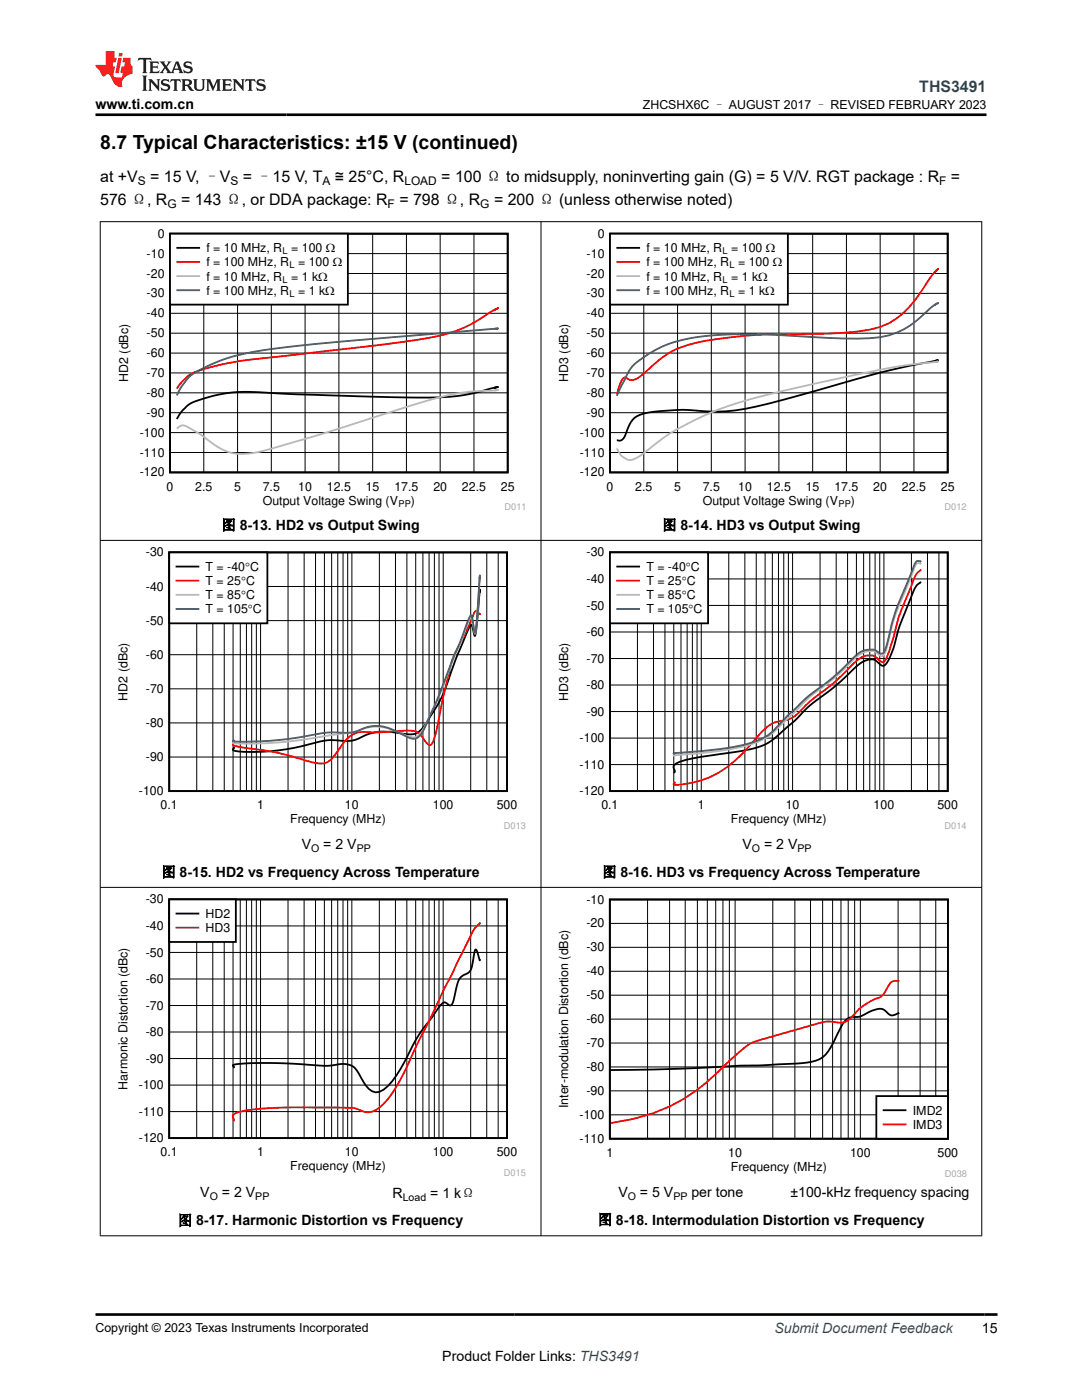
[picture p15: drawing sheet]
<svg xmlns="http://www.w3.org/2000/svg" width="216mm" height="279mm" viewBox="0 0 216 279" stroke-linecap="round" stroke-linejoin="round" font-family="sans-serif">
<defs><g id="words">
<text font-size="3.9" x="20" y="29.8">8.7 Typical Characteristics: ±15 V (continued)</text>
<text font-size="3.2" fill="#00f" x="183.4" y="18.3">THS3491</text>
<g font-size="3.2">
<text x="20" y="40.8">576 Ω, R</text>
<text x="20" y="36.3">at +V</text>
<text x="30" y="36.3">= 15 V, –V</text>
<text x="36.1" y="40.8">= 143 Ω, or DDA package: R</text>
<text x="48.5" y="36.3">= –15 V, T</text>
<text x="66.8" y="36.3">≅ 25°C, R</text>
<text x="79.7" y="40.8">= 798 Ω, R</text>
<text x="88.1" y="36.3">= 100 Ω to midsupply, noninverting gain (G) = 5 V/V. RGT package : R</text>
<text x="98.6" y="40.8">= 200 Ω (unless otherwise noted)</text>
<text x="189.8" y="36.3">=</text>
</g>
<g font-size="2.8">
<text x="19" y="21.7">www.ti.com.cn</text>
<text x="44.2" y="105.8">图 8-13. HD2 vs Output Swing</text>
<text x="132.2" y="105.8">图 8-14. HD3 vs Output Swing</text>
<text x="60.2" y="169.5">V</text>
<text x="64.5" y="169.5">= 2 V</text>
<text x="148.1" y="169.5">V</text>
<text x="152.5" y="169.5">= 2 V</text>
<text x="32.2" y="175">图 8-15. HD2 vs Frequency Across Temperature</text>
<text x="120.2" y="175">图 8-16. HD3 vs Frequency Across Temperature</text>
<text x="40" y="238.9">V</text>
<text x="44.3" y="238.9">= 2 V</text>
<text x="78.3" y="239">R</text>
<text x="85.8" y="239">= 1 kΩ</text>
<text x="123.4" y="238.9">V</text>
<text x="127.7" y="238.9">= 5 V</text>
<text x="138" y="238.9">per tone</text>
<text x="157.7" y="238.9">±100-kHz frequency spacing</text>
<text x="35.5" y="244.5">图 8-17. Harmonic Distortion vs Frequency</text>
<text x="119.3" y="244.4">图 8-18. Intermodulation Distortion vs Frequency</text>
<text x="195.9" y="266.1">15</text>
<text x="88.3" y="271.7">Product Folder Links: THS3491</text>
</g>
<text font-size="2.8" fill="#00f" x="154.5" y="266.1">Submit Document Feedback</text>
<g font-size="2.5">
<text x="128.3" y="21.8">ZHCSHX6C – AUGUST 2017 – REVISED FEBRUARY 2023</text>
<text x="31.5" y="47.5">0</text>
<text x="119.3" y="47.5">0</text>
<text x="29.3" y="51.4">-10</text>
<text x="41.2" y="50.3">f = 10 MHz, R</text>
<text x="41.2" y="53.2">f = 100 MHz, R</text>
<text x="58.1" y="50.3">= 100 :</text>
<text x="59.5" y="53.2">= 100 :</text>
<text x="117.1" y="51.4">-10</text>
<text x="129" y="50.3">f = 10 MHz, R</text>
<text x="129" y="53.2">f = 100 MHz, R</text>
<text x="145.9" y="50.3">= 100 :</text>
<text x="147.3" y="53.2">= 100 :</text>
<text x="29.3" y="59.4">-30</text>
<text x="29.3" y="55.4">-20</text>
<text x="41.2" y="56">f = 10 MHz, R</text>
<text x="41.2" y="58.8">f = 100 MHz, R</text>
<text x="58.1" y="56">= 1 k:</text>
<text x="59.5" y="58.8">= 1 k:</text>
<text x="117.1" y="59.4">-30</text>
<text x="117.1" y="55.4">-20</text>
<text x="129" y="56">f = 10 MHz, R</text>
<text x="129" y="58.8">f = 100 MHz, R</text>
<text x="145.9" y="56">= 1 k:</text>
<text x="147.3" y="58.8">= 1 k:</text>
<text x="29.3" y="63.3">-40</text>
<text x="117.1" y="63.3">-40</text>
<text x="29.3" y="71.3">-60</text>
<text x="29.3" y="67.3">-50</text>
<text x="117.1" y="71.3">-60</text>
<text x="117.1" y="67.3">-50</text>
<text x="25.6" y="76.2" transform="rotate(-90 25.6 76.2)">HD2 (dBc)</text>
<text x="29.3" y="75.2">-70</text>
<text x="113.4" y="76.2" transform="rotate(-90 113.4 76.2)">HD3 (dBc)</text>
<text x="117.1" y="75.2">-70</text>
<text x="29.3" y="83.2">-90</text>
<text x="29.3" y="79.2">-80</text>
<text x="117.1" y="83.2">-90</text>
<text x="117.1" y="79.2">-80</text>
<text x="27.9" y="87.1">-100</text>
<text x="115.7" y="87.1">-100</text>
<text x="27.9" y="95.1">-120</text>
<text x="27.9" y="91.1">-110</text>
<text x="115.7" y="95.1">-120</text>
<text x="115.7" y="91.1">-110</text>
<text x="33.2" y="97.9">0</text>
<text x="39" y="97.9">2.5</text>
<text x="46.7" y="97.9">5</text>
<text x="52.4" y="97.9">7.5</text>
<text x="52.4" y="100.7">Output Voltage Swing (V</text>
<text x="59.5" y="97.9">10</text>
<text x="65.2" y="97.9">12.5</text>
<text x="73" y="97.9">15</text>
<text x="78.7" y="97.9">17.5</text>
<text x="82" y="100.7">)</text>
<text x="86.5" y="97.9">20</text>
<text x="92.2" y="97.9">22.5</text>
<text x="99.9" y="97.9">25</text>
<text x="121" y="97.9">0</text>
<text x="126.7" y="97.9">2.5</text>
<text x="134.5" y="97.9">5</text>
<text x="140.2" y="97.9">7.5</text>
<text x="140.2" y="100.7">Output Voltage Swing (V</text>
<text x="147.3" y="97.9">10</text>
<text x="153" y="97.9">12.5</text>
<text x="160.8" y="97.9">15</text>
<text x="166.5" y="97.9">17.5</text>
<text x="169.8" y="100.7">)</text>
<text x="174.3" y="97.9">20</text>
<text x="180" y="97.9">22.5</text>
<text x="187.7" y="97.9">25</text>
<text x="29.1" y="111.1">-30</text>
<text x="41" y="113.9">T = -40q</text>
<text x="49.9" y="113.9">C</text>
<text x="117" y="111.1">-30</text>
<text x="129" y="113.9">T = -40q</text>
<text x="137.9" y="113.9">C</text>
<text x="29.1" y="117.9">-40</text>
<text x="41" y="116.8">T = 25</text>
<text x="41" y="119.6">T = 85</text>
<text x="48.1" y="116.8">qC</text>
<text x="48.1" y="119.6">qC</text>
<text x="117" y="116.3">-40</text>
<text x="129" y="116.8">T = 25</text>
<text x="129" y="119.6">T = 85</text>
<text x="136" y="116.8">qC</text>
<text x="136" y="119.6">qC</text>
<text x="29.1" y="124.7">-50</text>
<text x="41" y="122.4">T = 105</text>
<text x="49.5" y="122.4">q</text>
<text x="50.5" y="122.4">C</text>
<text x="117" y="121.6">-50</text>
<text x="129" y="122.4">T = 105</text>
<text x="137.4" y="122.4">q</text>
<text x="138.4" y="122.4">C</text>
<text x="29.1" y="131.5">-60</text>
<text x="117" y="126.9">-60</text>
<text x="117" y="137.5">-80</text>
<text x="117" y="132.2">-70</text>
<text x="25.4" y="139.8" transform="rotate(-90 25.4 139.8)">HD2 (dBc)</text>
<text x="29.1" y="138.3">-70</text>
<text x="113.4" y="139.8" transform="rotate(-90 113.4 139.8)">HD3 (dBc)</text>
<text x="117" y="142.8">-90</text>
<text x="29.1" y="145.1">-80</text>
<text x="115.7" y="148.1">-100</text>
<text x="29.1" y="151.9">-90</text>
<text x="115.7" y="153.4">-110</text>
<text x="27.7" y="158.7">-100</text>
<text x="32.1" y="161.5">0.1</text>
<text x="51.3" y="161.5">1</text>
<text x="68.8" y="161.5">10</text>
<text x="86.4" y="161.5">100</text>
<text x="99.1" y="161.5">500</text>
<text x="115.7" y="158.7">-120</text>
<text x="120" y="161.5">0.1</text>
<text x="139.3" y="161.5">1</text>
<text x="156.8" y="161.5">10</text>
<text x="174.3" y="161.5">100</text>
<text x="187.1" y="161.5">500</text>
<text x="57.9" y="164.3">Frequency (MHz)</text>
<text x="145.9" y="164.3">Frequency (MHz)</text>
<text x="29.1" y="185.6">-40</text>
<text x="29.1" y="180.3">-30</text>
<text x="41" y="183.2">HD2</text>
<text x="117" y="185.1">-20</text>
<text x="117" y="180.3">-10</text>
<text x="29.1" y="190.9">-50</text>
<text x="41" y="186">HD3</text>
<text x="117" y="189.9">-30</text>
<text x="29.1" y="196.2">-60</text>
<text x="117" y="194.6">-40</text>
<text x="29.1" y="201.5">-70</text>
<text x="117" y="199.4">-50</text>
<text x="29.1" y="206.8">-80</text>
<text x="117" y="209">-70</text>
<text x="117" y="204.2">-60</text>
<text x="29.1" y="212.1">-90</text>
<text x="117" y="213.7">-80</text>
<text x="25.4" y="217.4" transform="rotate(-90 25.4 217.4)">Harmonic Distortion (dBc)</text>
<text x="27.7" y="217.4">-100</text>
<text x="113.4" y="221.2" transform="rotate(-90 113.4 221.2)">Inter-modulation Distortion (dBc)</text>
<text x="117" y="218.5">-90</text>
<text x="27.7" y="227.9">-120</text>
<text x="27.7" y="222.6">-110</text>
<text x="115.6" y="223.3">-100</text>
<text x="182.1" y="222.4">IMD2</text>
<text x="182.1" y="225.3">IMD3</text>
<text x="32" y="230.8">0.1</text>
<text x="51.3" y="230.8">1</text>
<text x="57.9" y="233.6">Frequency (MHz)</text>
<text x="68.8" y="230.8">10</text>
<text x="86.4" y="230.8">100</text>
<text x="99.1" y="230.8">500</text>
<text x="115.6" y="228.1">-110</text>
<text x="121" y="230.9">1</text>
<text x="145.3" y="230.9">10</text>
<text x="145.8" y="233.7">Frequency (MHz)</text>
<text x="169.6" y="230.9">100</text>
<text x="187.1" y="230.9">500</text>
<text x="19" y="265.8">Copyright © 2023 Texas Instruments Incorporated</text>
</g>
<g font-size="2.4">
<text x="27.5" y="36.9">S</text>
<text x="33.4" y="41.5">G</text>
<text x="46" y="36.9">S</text>
<text x="64.3" y="36.9">A</text>
<text x="77.4" y="41.5">F</text>
<text x="80.7" y="36.9">LOAD</text>
<text x="95.8" y="41.5">G</text>
<text x="187.4" y="36.9">F</text>
</g>
<g font-size="2.1">
<text x="62.1" y="170.1">O</text>
<text x="71.2" y="170.1">PP</text>
<text x="150" y="170.1">O</text>
<text x="159.1" y="170.1">PP</text>
<text x="41.8" y="239.5">O</text>
<text x="50.9" y="239.5">PP</text>
<text x="80.3" y="239.6">Load</text>
<text x="125.3" y="239.5">O</text>
<text x="134.4" y="239.5">PP</text>
</g>
<text font-size="1.9" fill="#a8a8a8" x="188.5" y="234.8">D038</text>
<g font-size="1.8">
<text x="56.4" y="50.8">L</text>
<text x="57.8" y="53.6">L</text>
<text x="144.2" y="50.8">L</text>
<text x="145.6" y="53.6">L</text>
<text x="56.4" y="56.4">L</text>
<text x="57.8" y="59.2">L</text>
<text x="144.2" y="56.4">L</text>
<text x="145.6" y="59.2">L</text>
<text x="79.5" y="101.2">PP</text>
<text x="167.3" y="101.2">PP</text>
</g>
<g font-size="1.8" fill="#a8a8a8">
<text x="100.7" y="101.8">D011</text>
<text x="188.5" y="101.8">D012</text>
<text x="100.6" y="165.4">D013</text>
<text x="188.5" y="165.4">D014</text>
<text x="100.5" y="234.7">D015</text>
</g>
</g></defs>
<path d="M33.9 46.6h67.4v47.7h-67.4zM98.6 77.4l.8-.2-1.4 .3a39.4 39.4 0 0 1-14.7 1.8 812.9 812.9 0 0 1-33.8-1.1 27.5 27.5 0 0 0-11.7 2.5 8.2 8.2 0 0 0-2.5 2.9" fill="none" stroke="#000" stroke-width=".36"/>
<g fill="none" stroke="#000" stroke-width=".2">
<path d="M33.9 58.6h67.4M33.9 54.6h67.4M33.9 50.6h67.4M40.7 46.6v47.7M47.4 46.6v47.7M54.1 46.6v47.7M60.9 46.6v47.7M67.6 46.6v47.7M74.4 46.6v47.7M81.1 46.6v47.7M87.8 46.6v47.7M94.6 46.6v47.7"/>
<path d="M33.9 78.4h67.4M33.9 74.4h67.4M33.9 70.5h67.4M33.9 66.5h67.4M33.9 62.5h67.4M33.9 90.3h67.4M33.9 86.3h67.4M33.9 82.4h67.4"/>
</g>
<path d="M98.6 61.9l.8-.4-.8 .4a31.5 31.5 0 0 1-12.9 5.5 478.9 478.9 0 0 1-24.8 3.2l-5.2 .6a66.3 66.3 0 0 0-16.4 2.9 8.7 8.7 0 0 0-4 3.5" fill="none" stroke="#f00" stroke-width=".36"/>
<path d="M98.6 77.9l.8-.1-1.4 .2a41.9 41.9 0 0 0-14.7 2.6l-22.4 7a83.4 83.4 0 0 1-11.4 2.9 9.5 9.5 0 0 1-7.6-2.4l-2-1.5-2.1-1.2a1.61 1.61 0 0 0-2.5 .2" fill="none" stroke="#b8b8b8" stroke-width=".36"/>
<path d="M98.6 65.6h.8l-8.2 .6a712.7 712.7 0 0 0-39.4 3.8 31.9 31.9 0 0 0-14 5.2 12.9 12.9 0 0 0-2.5 3.7" fill="none" stroke="#295c75" stroke-width=".36"/>
<path d="M33.9 46.6h35.5v14.2h-35.5z" fill-rule="evenodd" fill="#fff"/>
<path d="M33.9 46.6h35.5v14.2h-35.5zM35.4 49.5h4.3" fill="none" stroke="#000" stroke-width=".36"/>
<path d="M35.4 52.3h4.3" fill="none" stroke="#f00" stroke-width=".36"/>
<path d="M35.4 55.1h4.3" fill="none" stroke="#b8b8b8" stroke-width=".36"/>
<path d="M35.4 57.9h4.3" fill="none" stroke="#295c75" stroke-width=".36"/>
<path d="M111 45.7h81.9v56.2h-81.9z" fill-rule="evenodd" fill="#fff"/>
<path d="M121.7 46.6h67.4v47.7h-67.4zM186.4 72.1l.8-.2a194.2 194.2 0 0 0-24.9 6.2l-6 1.7a47.9 47.9 0 0 1-14.2 2.3 46.8 46.8 0 0 0-9.9-.1 10.9 10.9 0 0 0-5.6 1.4 10.8 10.8 0 0 0-2 3.8 1.13 1.13 0 0 1-1.5 .7" fill="none" stroke="#000" stroke-width=".36"/>
<g fill="none" stroke="#000" stroke-width=".2">
<path d="M121.7 58.6h67.4M121.7 54.6h67.4M121.7 50.6h67.4M128.5 46.6v47.7M135.2 46.6v47.7M141.9 46.6v47.7M148.7 46.6v47.7M155.4 46.6v47.7M162.2 46.6v47.7M168.9 46.6v47.7M175.6 46.6v47.7M182.4 46.6v47.7"/>
<path d="M121.7 78.4h67.4M121.7 74.4h67.4M121.7 70.5h67.4M121.7 66.5h67.4M121.7 62.5h67.4M121.7 90.3h67.4M121.7 86.3h67.4M121.7 82.4h67.4"/>
</g>
<path d="M186.4 54.4l.8-.8-1.4 1.5-1.3 2.1a20.3 20.3 0 0 1-7.1 7.3 23.1 23.1 0 0 1-9.1 1.9l-9 .3a84.8 84.8 0 0 0-22 2.1 18.1 18.1 0 0 0-8.3 5.3l-.7 .6a3.6 3.6 0 0 1-2.4 1.2l-.9-.5a.61 .61 0 0 0-1 .5l-.9 2.8" fill="none" stroke="#f00" stroke-width=".36"/>
<path d="M186.4 72.3l.8-.1a125.8 125.8 0 0 0-18.9 3.1 188.6 188.6 0 0 0-24.8 6.4 49 49 0 0 0-15.2 8.9l-.6 .4a2.61 2.61 0 0 1-4.3-.9l-.3-.6" fill="none" stroke="#b8b8b8" stroke-width=".36"/>
<path d="M186.4 60.9l.8-.5-1.4 .9a20.3 20.3 0 0 1-8.4 5.6 32.6 32.6 0 0 1-9.1 .7l-2.9-.2a178.1 178.1 0 0 0-20.4-.6 33.2 33.2 0 0 0-13.7 2.8 16.3 16.3 0 0 0-5.7 4.3l-2.5 5.1" fill="none" stroke="#295c75" stroke-width=".36"/>
<path d="M121.7 46.6h35.5v14.2h-35.5z" fill-rule="evenodd" fill="#fff"/>
<path d="M121.7 46.6h35.5v14.2h-35.5zM123.2 49.5h4.3" fill="none" stroke="#000" stroke-width=".36"/>
<path d="M123.2 52.3h4.3" fill="none" stroke="#f00" stroke-width=".36"/>
<path d="M123.2 55.1h4.3" fill="none" stroke="#b8b8b8" stroke-width=".36"/>
<path d="M123.2 57.9h4.3" fill="none" stroke="#295c75" stroke-width=".36"/>
<path d="M23.1 109.3h81.8v56.2h-81.8z" fill-rule="evenodd" fill="#fff"/>
<path d="M33.8 110.2h67.4v47.7h-67.4zM95.7 118.3v-.6l-.6 7-.3 2.2-.7-2.2a12.6 12.6 0 0 0-2 4.1l-1.6 4a34.5 34.5 0 0 1-4.1 9.3l-.5 .8a8.7 8.7 0 0 1-3 3.5l-1.6 .1a16.4 16.4 0 0 0-7.7 0 11 11 0 0 1-4.5 1.4h-.5a12.7 12.7 0 0 0-6.4 .5 41.3 41.3 0 0 1-15.3 1.5l-.4-.2-.1-.1 .3-.4-.2-.1" fill="none" stroke="#000" stroke-width=".36"/>
<g fill="none" stroke="#000" stroke-width=".2">
<path d="M33.8 117h67.4M39.3 110.2v47.7M42.5 110.2v47.7M44.7 110.2v47.7M46.5 110.2v47.7M47.9 110.2v47.7M49.2 110.2v47.7M50.2 110.2v47.7M51.2 110.2v47.7M52 110.2v47.7M57.5 110.2v47.7M60.7 110.2v47.7"/>
<path d="M63 110.2v47.7M64.7 110.2v47.7M66.2 110.2v47.7M67.4 110.2v47.7M68.5 110.2v47.7M69.4 110.2v47.7M70.2 110.2v47.7M75.7 110.2v47.7M78.9 110.2v47.7M81.2 110.2v47.7M82.9 110.2v47.7M84.4 110.2v47.7"/>
<path d="M85.6 110.2v47.7M86.7 110.2v47.7M87.6 110.2v47.7M88.4 110.2v47.7M93.9 110.2v47.7M97.1 110.2v47.7M99.4 110.2v47.7M33.8 137.5h67.4M33.8 130.7h67.4M33.8 123.9h67.4M33.8 151.1h67.4M33.8 144.3h67.4"/>
</g>
<path d="M95.7 122.6l-.1-.2a.52 .52 0 0 0-.6-.5 .52 .52 0 0 0-.5 .6l-1.6 3.8a31.6 31.6 0 0 0-3 6.7l-1.9 8a31.1 31.1 0 0 1-1.8 7.5l-.3 .2a1.38 1.38 0 0 1-1.1-.9l-.4-.4a2.81 2.81 0 0 0-3.1-1.6l-6.4 .4a8.2 8.2 0 0 0-4.7 .5 12.7 12.7 0 0 0-3.2 3.7 3.4 3.4 0 0 1-3.9 1.9 82.7 82.7 0 0 0-12.8-2.9l-3.4-.5-.4-.2-.1-.2 .3-.4h-.2" fill="none" stroke="#f00" stroke-width=".36"/>
<path d="M95.7 116.2v-.8l-.6 8.5-.3 2.6-.4-2a1.2 1.2 0 0 0-.5-1.3l-.3 .6-4.1 10.2a82 82 0 0 1-5.4 12.1 1.95 1.95 0 0 1-2.8 .8 16.3 16.3 0 0 0-6.4-1.9 12.7 12.7 0 0 0-4.1 1l-3.3 .5a105.8 105.8 0 0 1-20.6 1.9l-.4-.1 .2-.2h-.2" fill="none" stroke="#b8b8b8" stroke-width=".36"/>
<path d="M95.7 115.6v-.8l-.6 8.8-.3 2.7-.4-2.1a1.43 1.43 0 0 0-.5-1.4l-.5 1.1-1.5 4.1-5.7 14a23.4 23.4 0 0 1-2.5 4.8 1.71 1.71 0 0 1-2.4 .3 14.3 14.3 0 0 0-6.4-2.2 12.8 12.8 0 0 0-4.1 1.2l-2.8 .1a19.6 19.6 0 0 0-6.9 .7 60.8 60.8 0 0 1-14.7 1l.3-.1h-.2" fill="none" stroke="#295c75" stroke-width=".36"/>
<path d="M33.8 110.2h19.6v14.2h-19.6z" fill-rule="evenodd" fill="#fff"/>
<path d="M33.8 110.2h19.6v14.2h-19.6zM35.2 113.1h4.4" fill="none" stroke="#000" stroke-width=".36"/>
<path d="M35.2 115.9h4.4" fill="none" stroke="#f00" stroke-width=".36"/>
<path d="M35.2 118.7h4.4" fill="none" stroke="#b8b8b8" stroke-width=".36"/>
<path d="M35.2 121.5h4.4" fill="none" stroke="#295c75" stroke-width=".36"/>
<path d="M111 109.3h81.9v56.2h-81.9z" fill-rule="evenodd" fill="#fff"/>
<path d="M121.7 110.2h67.4v47.7h-67.4zM183.6 116.3l.1-.1a3.5 3.5 0 0 0-1.7 2.5l-.1 .3a56.7 56.7 0 0 0-3.8 10.8l-.1 .4a4.2 4.2 0 0 1-1.8 2.7l-.4-.2a2.53 2.53 0 0 0-2.2-1.1 6.1 6.1 0 0 0-3.7 2.4 57.9 57.9 0 0 1-8.4 6.8 77.6 77.6 0 0 1-8.2 7.4 22.4 22.4 0 0 1-8.2 2.1l-3.4 .5a24.5 24.5 0 0 0-6.9 1.6l-.4 .4v.4a.76 .76 0 0 1 0 1" fill="none" stroke="#000" stroke-width=".36"/>
<g fill="none" stroke="#000" stroke-width=".2">
<path d="M121.7 115.5h67.4M127.2 110.2v47.7M130.4 110.2v47.7M132.7 110.2v47.7M134.4 110.2v47.7M135.9 110.2v47.7M137.1 110.2v47.7M138.2 110.2v47.7M139.1 110.2v47.7M139.9 110.2v47.7M145.4 110.2v47.7M148.6 110.2v47.7"/>
<path d="M150.9 110.2v47.7M152.7 110.2v47.7M154.1 110.2v47.7M155.3 110.2v47.7M156.4 110.2v47.7M157.3 110.2v47.7M158.2 110.2v47.7M163.6 110.2v47.7M166.9 110.2v47.7M169.1 110.2v47.7M170.9 110.2v47.7M172.3 110.2v47.7"/>
<path d="M173.6 110.2v47.7M174.6 110.2v47.7M175.5 110.2v47.7M176.4 110.2v47.7M181.9 110.2v47.7M185.1 110.2v47.7M187.4 110.2v47.7M121.7 136.7h67.4M121.7 131.4h67.4M121.7 126.1h67.4M121.7 120.8h67.4M121.7 152.6h67.4"/>
<path d="M121.7 147.3h67.4M121.7 142h67.4"/>
</g>
<path d="M183.6 113.9l.1-.1a3.6 3.6 0 0 0-1.6 2.4l-.1 .3a54.3 54.3 0 0 0-4 11.7l-.2 .5a9.3 9.3 0 0 1-1.4 3.4 1.12 1.12 0 0 1-1.3-.7 2.7 2.7 0 0 0-3.1-.3 19.3 19.3 0 0 0-4.1 3.8l-2.6 2.2a37.4 37.4 0 0 0-6.6 5.7 7.2 7.2 0 0 1-3.7 1.3 7.9 7.9 0 0 0-3.9 3l-1 1.1a23 23 0 0 1-10.2 7.5 16.4 16.4 0 0 1-5.5 .9l.3-.5h-.3" fill="none" stroke="#f00" stroke-width=".36"/>
<path d="M183.6 112.5l.1-.1a.89 .89 0 0 0-1.2 .9l-1.7 4.2a45.7 45.7 0 0 0-3.9 11.8l-.1 .6a1.04 1.04 0 0 1-1 1 2.93 2.93 0 0 0-2-1 4.5 4.5 0 0 0-3.4 1.7 57.3 57.3 0 0 1-8.9 7.5l-4.5 4.4a15.6 15.6 0 0 1-6.9 5 75.3 75.3 0 0 1-15.7 2.2l.3 .1-.3 .1" fill="none" stroke="#b8b8b8" stroke-width=".36"/>
<path d="M183.6 112h.1a.85 .85 0 0 0-1.2 .7l-1.5 3.6a50.1 50.1 0 0 0-4.1 12.4l-.1 .6a1.21 1.21 0 0 1-1 1.2 3.1 3.1 0 0 0-2.2-.8 4.5 4.5 0 0 0-3.7 2 55.1 55.1 0 0 1-8.9 7.5l-4 3.8a24.6 24.6 0 0 1-4.3 4.1 25.4 25.4 0 0 1-9.3 2.4l-9 .9" fill="none" stroke="#295c75" stroke-width=".36"/>
<path d="M121.7 110.2h19.6v14.2h-19.6z" fill-rule="evenodd" fill="#fff"/>
<path d="M121.7 110.2h19.6v14.2h-19.6zM123.2 113.1h4.3" fill="none" stroke="#000" stroke-width=".36"/>
<path d="M123.2 115.9h4.3" fill="none" stroke="#f00" stroke-width=".36"/>
<path d="M123.2 118.7h4.3" fill="none" stroke="#b8b8b8" stroke-width=".36"/>
<path d="M123.2 121.5h4.3" fill="none" stroke="#295c75" stroke-width=".36"/>
<path d="M23.1 178.5h81.8v56.2h-81.8z" fill-rule="evenodd" fill="#fff"/>
<path d="M33.8 179.5h67.4v47.6h-67.4zM95.7 191.5v.2l-.1-.6a2.22 2.22 0 0 0-.7-1.6l-.4 1.3a5.8 5.8 0 0 1-.9 3.3l-.3 .1a2.95 2.95 0 0 0-2.2 2.6 11.1 11.1 0 0 1-1.1 3.8l-.5-.1a.95 .95 0 0 0-.9-.4 .95 .95 0 0 0-.8 .6l-.9 1.3a49.5 49.5 0 0 0-6.3 10 17.5 17.5 0 0 1-4.1 5.5 2.24 2.24 0 0 1-3.5-.8l-.9-1.5a4.5 4.5 0 0 0-2.5-2.7 12 12 0 0 0-4.2 .2l-3.2-.2a88.7 88.7 0 0 0-15.3-.1l-.4 .1-.1 .2 .3 .3h-.2" fill="none" stroke="#000" stroke-width=".36"/>
<g fill="none" stroke="#000" stroke-width=".2">
<path d="M39.3 179.5v47.6M42.5 179.5v47.6M44.7 179.5v47.6M46.5 179.5v47.6M47.9 179.5v47.6M49.2 179.5v47.6M50.2 179.5v47.6M51.1 179.5v47.6M52 179.5v47.6M57.5 179.5v47.6M60.7 179.5v47.6M63 179.5v47.6"/>
<path d="M64.7 179.5v47.6M66.2 179.5v47.6M67.4 179.5v47.6M68.4 179.5v47.6M69.4 179.5v47.6M70.2 179.5v47.6M75.7 179.5v47.6M78.9 179.5v47.6M81.2 179.5v47.6M82.9 179.5v47.6M84.4 179.5v47.6M85.6 179.5v47.6"/>
<path d="M86.7 179.5v47.6M87.6 179.5v47.6M88.4 179.5v47.6M93.9 179.5v47.6M97.1 179.5v47.6M99.4 179.5v47.6M33.8 195.4h67.4M33.8 190.1h67.4M33.8 184.8h67.4M33.8 216.6h67.4M33.8 211.3h67.4M33.8 206h67.4"/>
<path d="M33.8 200.7h67.4M33.8 221.8h67.4"/>
</g>
<path d="M95.7 184.3l-.4 .3a8.2 8.2 0 0 0-2 3.3l-9.9 20.3a79.5 79.5 0 0 1-5.1 10 9.2 9.2 0 0 1-4.1 3.7 4 4 0 0 1-3-.6l-1-.2-2.7-.1a211 211 0 0 0-17.2 .4 6.5 6.5 0 0 0-3.8 1.1l-.1 .3 .3 .8-.2 .2" fill="none" stroke="#f00" stroke-width=".36"/>
<path d="M33.8 179.5h13.3v8.5h-13.3z" fill-rule="evenodd" fill="#fff"/>
<path d="M33.8 179.5h13.3v8.5h-13.3zM35.2 182.3h4.4" fill="none" stroke="#000" stroke-width=".36"/>
<path d="M35.2 185.1h4.4" fill="none" stroke="#f00" stroke-width=".36"/>
<path d="M111 178.5h81.9v56.3h-81.9z" fill-rule="evenodd" fill="#fff"/>
<path d="M121.7 179.5h67.4v47.8h-67.4zM179.2 202.2a1.67 1.67 0 0 1-2.4-.4 2.26 2.26 0 0 0-2.7-.1l-.2 .1a6.9 6.9 0 0 1-4.3 1.3 4.2 4.2 0 0 0-2.2 2.6l-1.2 2.5a5.7 5.7 0 0 1-5.2 3.9l-8.7 .5-8.1 .3a379.3 379.3 0 0 1-22.3 .7" fill="none" stroke="#000" stroke-width=".36"/>
<g fill="none" stroke="#000" stroke-width=".2">
<path d="M129.2 179.5v47.8M133.6 179.5v47.8M136.7 179.5v47.8M139.2 179.5v47.8M141.1 179.5v47.8M142.8 179.5v47.8M144.3 179.5v47.8M145.5 179.5v47.8M146.7 179.5v47.8M154.2 179.5v47.8M158.6 179.5v47.8M161.7 179.5v47.8"/>
<path d="M164.1 179.5v47.8M166.1 179.5v47.8M167.8 179.5v47.8M169.3 179.5v47.8M170.5 179.5v47.8M171.7 179.5v47.8M179.2 179.5v47.8M183.6 179.5v47.8M186.7 179.5v47.8M121.7 198.6h67.5M121.7 193.8h67.5M121.7 189.1h67.5"/>
<path d="M121.7 184.3h67.5M121.7 217.7h67.5M121.7 212.9h67.5M121.7 208.2h67.5M121.7 203.4h67.5M121.7 222.5h67.5"/>
</g>
<path d="M179.2 195.8l.1-.1a2.06 2.06 0 0 0-2.4 1.6 3.3 3.3 0 0 1-2.6 2.2 13.6 13.6 0 0 0-4.7 3.8 2.84 2.84 0 0 1-3 .7 8.1 8.1 0 0 0-4.7 .6l-8.7 2.5a10.8 10.8 0 0 0-6.5 3.6l-1.1 1a42.3 42.3 0 0 1-12 9.1l-3.3 1.4-4 1.1-4.4 .8" fill="none" stroke="#f00" stroke-width=".36"/>
<path d="M174.9 218.7h14.2v8.6h-14.2z" fill-rule="evenodd" fill="#fff"/>
<path d="M174.9 218.7h14.2v8.6h-14.2zM176.3 221.6h4.4" fill="none" stroke="#000" stroke-width=".36"/>
<path d="M176.3 224.4h4.4" fill="none" stroke="#f00" stroke-width=".36"/>
<path d="M19.9 44.2h176.1M20 44.2v202.5M107.9 44.2v202.5M195.9 44.2v202.5M19.9 107.8h176.1M19.9 177.1h176.1M19.9 246.6h176.1" fill="none" stroke="#000" stroke-width=".2"/>
<path d="M27.7 11.6l-.2 .5 .5-.2h.6v.1v2.2l-.2 .4h1l-.2-.4v-2.2v-.1h.5l.5 .2-.1-.5zM29.8 12.3l.2 .4v1.5l-.2 .4h1.9l.1-.6a1.08 1.08 0 0 1-1.3 .2v-.7h.6l.4 .2v-.7l-.4 .2h-.6v-.5l.2-.2a1 1 0 0 1 1 .3l-.1-.5zM31.8 12.3l1 1.1-1 1.2h.9l-.2-.2 .4-.8 .5 .8-.2 .2h1.6l-.2-.2 .1-.5h1l.1 .5-.1 .2h.9l-.2-.3-.8-2h-.5l-1 2.2-.8-1.1 .9-1.1h-.8l.2 .2-.5 .6-.3-.6 .1-.2zM35.2 12.7l.4 1h-.8zM36.8 12.4a.65 .65 0 0 0-.2 .7 .65 .65 0 0 0 .6 .5l.7 .1 .1 .3a.79 .79 0 0 1-.7 .4 .79 .79 0 0 1-.7-.5l.1 .7 .2-.1a.93 .93 0 0 0 1.1 .1 .93 .93 0 0 0 .4-1 1.46 1.46 0 0 0-1.2-.6l-.1-.3a1.09 1.09 0 0 1 1.2 .2l-.2-.6-.1 .1-.6-.2zM28.4 15.1l.2 .4v2.2l-.2 .4h1l-.2-.4v-2.2l.2-.4zM29.6 15.8l.2 .4v1.5l-.2 .4h.8l-.3-.4v-1.3l1.7 1.8v-2l.2-.4h-.8l.2 .2 .1 1.1-1.2-1.3zM32.3 15.9a.65 .65 0 0 0-.2 .8 .65 .65 0 0 0 .7 .4l.6 .2 .1 .2a.79 .79 0 0 1-.7 .4 .79 .79 0 0 1-.7-.5l.1 .7 .2-.1a.93 .93 0 0 0 1.1 .1 .93 .93 0 0 0 .4-.9 1.46 1.46 0 0 0-1.2-.6l-.1-.4a1.09 1.09 0 0 1 1.2 .2l-.2-.6-.1 .1-.6-.1zM34.1 15.8l-.1 .6a.63 .63 0 0 1 .7-.3l.1 1.6-.3 .4h1l-.2-.4v-1.6a.66 .66 0 0 1 .8 .3l-.1-.6zM36.2 15.8l.2 .4v1.5l-.2 .4h.9l-.2-.2v-.7h.5l.1 .2a.79 .79 0 0 0 1.2 .6l-1-.9a.61 .61 0 0 0 .6-.6 .61 .61 0 0 0-.5-.7zM36.9 16.1h.2a.47 .47 0 0 1 .5 .1 .47 .47 0 0 1 .1 .5l-.2 .1-.6 .1zM38.5 15.8l.2 .2a2.27 2.27 0 0 0 .4 2 1.04 1.04 0 0 0 1.7-.7v-1.3l.2-.2h-.8l.2 .4v1.1a.6 .6 0 0 1-.6 .6 .6 .6 0 0 1-.6-.6v-1.1l.3-.4zM41.1 15.8l.2 .4v1.5l-.2 .4h.7l-.2-.4v-1.4l.9 1.9 .8-1.9v1.4l-.2 .4h1l-.3-.4v-1.5l.3-.4h-.8l-.7 1.5-.7-1.5zM44.3 15.8l.2 .4v1.5l-.2 .4h1.9l.1-.6a1.09 1.09 0 0 1-1.3 .2v-.7h.6l.4 .2v-.6l-.4 .2h-.6v-.6l.2-.1a1.01 1.01 0 0 1 1 .3l-.1-.6zM46.4 15.8l.3 .4v1.5l-.3 .4h.8l-.2-.4v-1.3l1.6 1.8v-2l.2-.4h-.7l.2 .2v1.1l-1.2-1.3zM49 15.8l-.1 .6a.63 .63 0 0 1 .8-.3v1.6l-.3 .4h1l-.2-.4v-1.6a.66 .66 0 0 1 .8 .3l-.1-.6zM51.4 15.9a.65 .65 0 0 0-.2 .8 .65 .65 0 0 0 .6 .4l.6 .2 .2 .2a.79 .79 0 0 1-.8 .4 .79 .79 0 0 1-.6-.5l.1 .7 .2-.1a.93 .93 0 0 0 1 .1 .93 .93 0 0 0 .5-.9 1.46 1.46 0 0 0-1.3-.6l-.1-.4a1.09 1.09 0 0 1 1.3 .2l-.2-.6-.2 .1-.5-.1z" fill="#231f20"/>
<path d="M21.1 10.2v2.8h-2.1l.1 .3 .9 1a.95 .95 0 0 0 .9 .9 .59 .59 0 0 1 .6-.4 .59 .59 0 0 1 .5 .4l.4 .7a1.59 1.59 0 0 0 2.1 1.4 1.61 1.61 0 0 1 1-2.3l1-.3-.1-1.5a1.59 1.59 0 0 1-.4-1.7h-1.4l-.2 .9h.5l-.1 .9h-.5l-.2 1v.2l.4 .1-.2 .9h-.6a.73 .73 0 0 1-1.1-.7l.3-1.5h-.5l.2-.9h.5l.2-.9h-.5v-1.3zM23.6 11.5l-.6 3.1h.7l.6-3.1zM23.8 10.6l-.1 .6h.7l.1-.6z" fill="#ed1c24"/>
<path d="M19 22.9h177.8M19 262.3h180" fill="none" stroke="#000" stroke-width=".53"/>
<use href="#words"/>
</svg>
